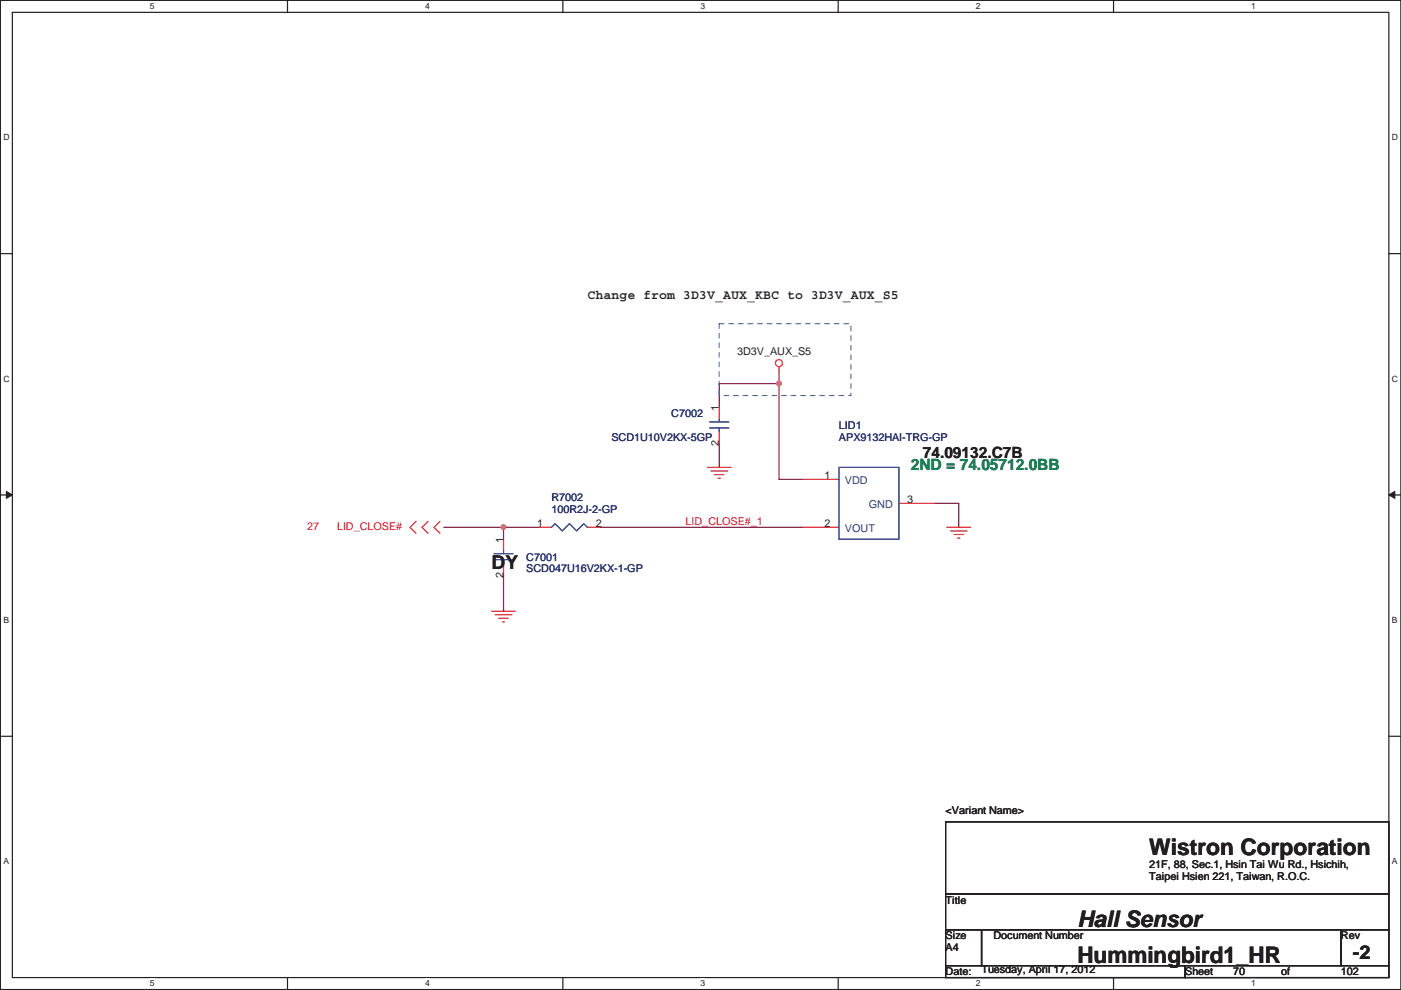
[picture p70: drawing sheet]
<svg xmlns="http://www.w3.org/2000/svg" width="297mm" height="210mm" viewBox="0 0 297 210" stroke-linecap="round" stroke-linejoin="round" font-family="sans-serif">
<defs><g id="words">
<g font-size="4.8" fill="#231f20">
<text x="243.7" y="181.4">Wistron Corporation</text>
<text x="228.4" y="196.6">Hall Sensor</text>
<text x="228.4" y="204.2">Hummingbird1_HR</text>
</g>
<g font-size="4.1" fill="#231f20">
<text x="104.2" y="120.7">DY</text>
<text x="286.8" y="203.5">-2</text>
</g>
<text font-size="3.3" fill="#098040" x="193.1" y="99.7">2ND = 74.05712.0BB</text>
<text font-size="3.3" fill="#231f20" x="195.7" y="97.2">74.09132.C7B</text>
<text font-size="2.8" fill="#231f20" x="124.5" y="63.4">Change from 3D3V_AUX_KBC to 3D3V_AUX_S5</text>
<g font-size="2.3" fill="#231f20">
<text x="156.3" y="75.3">3D3V_AUX_S5</text>
<text x="152.4" y="87.2" transform="rotate(-90 152.4 87.2)">1</text>
<text x="152.4" y="94.6" transform="rotate(-90 152.4 94.6)">2</text>
<text x="174.8" y="101.6">1</text>
<text x="192.4" y="106.7">3</text>
<text x="113.9" y="111.8">1</text>
<text x="126.3" y="111.8">2</text>
<text x="174.8" y="111.8">2</text>
<text x="106.7" y="115.1" transform="rotate(-90 106.7 115.1)">1</text>
<text x="106.7" y="122.5" transform="rotate(-90 106.7 122.5)">2</text>
<text x="200.5" y="172.6">&lt;Variant Name&gt;</text>
<text x="243.7" y="184">21F, 88, Sec.1, Hsin Tai Wu Rd., Hsichih,</text>
<text x="200.5" y="191.6">Title</text>
<text x="243.7" y="186.7">Taipei Hsien 221, Taiwan, R.O.C.</text>
<text x="200.5" y="199.3">Size</text>
<text x="200.5" y="201.8">A4</text>
<text x="210.6" y="199.3">Document Number</text>
<text x="284.3" y="199.3">Rev</text>
<text x="200.5" y="206.9">Date:</text>
<text x="208.1" y="206.4">Tuesday, April 17, 2012</text>
<text x="251.3" y="206.9">Sheet</text>
<text x="261.4" y="206.9">70</text>
<text x="271.6" y="206.9">of</text>
<text x="284.3" y="206.9">102</text>
</g>
<g font-size="2.3" fill="#282973">
<text x="142.3" y="88.5">C7002</text>
<text x="129.6" y="93.6">SCD1U10V2KX-5GP</text>
<text x="177.9" y="91.1">LID1</text>
<text x="177.9" y="93.6">APX9132HAI-TRG-GP</text>
<text x="116.9" y="106.3">R7002</text>
<text x="116.9" y="108.8">100R2J-2-GP</text>
<text x="111.6" y="119">C7001</text>
<text x="111.6" y="121.3">SCD047U16V2KX-1-GP</text>
</g>
<g font-size="2.3" fill="#1d437e">
<text x="179.2" y="102.7">VDD</text>
<text x="184.2" y="107.8">GND</text>
<text x="179.2" y="112.9">VOUT</text>
</g>
<g font-size="2.3" fill="#ed2024">
<text x="65.1" y="112.4">27</text>
<text x="71.5" y="112.4">LID_CLOSE#</text>
<text x="145.4" y="111.3">LID_CLOSE#_1</text>
</g>
<g font-size="1.8" fill="#231f20">
<text x="31.8" y="1.9">5</text>
<text x="90.1" y="1.9">4</text>
<text x="148.5" y="1.9">3</text>
<text x="206.9" y="1.9">2</text>
<text x="265.3" y="1.9">1</text>
<text x=".7" y="29.8">D</text>
<text x="295.1" y="29.8">D</text>
<text x=".7" y="81">C</text>
<text x="295.1" y="81">C</text>
<text x=".7" y="132.2">B</text>
<text x="295.1" y="132.2">B</text>
<text x=".7" y="183.3">A</text>
<text x="295.1" y="183.3">A</text>
<text x="31.8" y="209.2">5</text>
<text x="90.1" y="209.2">4</text>
<text x="148.5" y="209.2">3</text>
<text x="206.9" y="209.2">2</text>
<text x="265.3" y="209.2">1</text>
</g>
</g></defs>
<path d="M.1 .1h296.9v209.8h-296.9zM2.6 2.6h291.9v204.7h-291.9z" fill="none" stroke="#231f20" stroke-width=".25"/>
<g fill="#fff">
<path d="M31.8 .3h1v2h-1z"/>
<path d="M31.8 207.6h1v2h-1z"/>
</g>
<path d="M61 .1v2.5M61 207.3v2.6" fill="none" stroke="#231f20" stroke-width=".25"/>
<g fill="#fff">
<path d="M90.1 .3h1v2h-1z"/>
<path d="M90.1 207.6h1v2h-1z"/>
</g>
<path d="M119.3 .1v2.5M119.3 207.3v2.6" fill="none" stroke="#231f20" stroke-width=".25"/>
<g fill="#fff">
<path d="M148.5 .3h1v2h-1z"/>
<path d="M148.5 207.6h1v2h-1z"/>
</g>
<path d="M177.7 .1v2.5M177.7 207.3v2.6" fill="none" stroke="#231f20" stroke-width=".25"/>
<g fill="#fff">
<path d="M206.9 .3h1v2h-1z"/>
<path d="M206.9 207.6h1v2h-1z"/>
</g>
<path d="M236.1 .1v2.5M236.1 207.3v2.6" fill="none" stroke="#231f20" stroke-width=".25"/>
<g fill="#fff">
<path d="M265.3 .3h.9v2h-.9z"/>
<path d="M265.3 207.6h.9v2h-.9z"/>
<path d="M.7 28.2h1.3v2h-1.3z"/>
<path d="M295.1 28.2h1.3v2h-1.3z"/>
<path d="M.7 79.4h1.3v2h-1.3z"/>
<path d="M295.1 79.4h1.3v2h-1.3z"/>
</g>
<path d="M.1 53.8h2.5M294.5 53.8h2.5" fill="none" stroke="#231f20" stroke-width=".25"/>
<g fill="#fff">
<path d="M.7 130.6h1.2v1.9h-1.2z"/>
<path d="M295.1 130.6h1.2v1.9h-1.2z"/>
</g>
<path d="M.1 105h2.5M294.5 105h2.5" fill="none" stroke="#231f20" stroke-width=".25"/>
<path d="M1.4 104.2l1.2 .8-1.2 .7z" fill="#231f20"/>
<path d="M1.4 104.2l1.2 .8-1.2 .7z" fill="none" stroke="#231f20" stroke-width=".21"/>
<path d="M294.5 105l1.2-.8v1.5z" fill="#231f20"/>
<path d="M294.5 105l1.2-.8v1.5z" fill="none" stroke="#231f20" stroke-width=".21"/>
<g fill="#fff">
<path d="M.7 181.7h1.2v2h-1.2z"/>
<path d="M295.1 181.7h1.2v2h-1.2z"/>
</g>
<path d="M.1 156.2h2.5M294.5 156.2h2.5" fill="none" stroke="#231f20" stroke-width=".25"/>
<path d="M94.1 111.8h20.3M127.1 111.8h43.2" fill="none" stroke="#7f1442" stroke-width=".25"/>
<circle cx="106.7" cy="111.8" r=".49" fill="#b9529f"/>
<circle cx="106.7" cy="111.8" r=".49" fill="none" stroke="#b9529f" stroke-width=".25"/>
<path d="M165.2 78.8v2.6M152.5 94.1v5M165.2 81.4h-12.7v5M165.2 81.4v20.3h5.1M106.8 111.8v2.6M198.2 106.8h5.1v5M106.8 122v7.6" fill="none" stroke="#7f1442" stroke-width=".25"/>
<circle cx="165.2" cy="81.3" r=".49" fill="#b9529f"/>
<circle cx="165.2" cy="81.3" r=".49" fill="none" stroke="#b9529f" stroke-width=".25"/>
<g fill="none" stroke="#ed2024" stroke-width=".25">
<path d="M165.2 77.8v1M149.9 99.1h5.1M150.7 99.9h3.6M152.5 86.4v2.6M152.5 91.5v2.6M88.2 110.6l-1.3 1.2 1.3 1.3M90.8 110.6l-1.3 1.2 1.3 1.3M93.3 110.6l-1.3 1.2 1.3 1.3M106.8 114.4v2.5M106.8 119.5v2.5M114.4 111.8h2.5M124.5 111.8h2.6"/>
<path d="M151.5 100.7h2M152.2 101.4h.5M170.3 111.8h7.6M170.3 101.7h7.6M190.6 106.8h7.6M200.7 111.8h5.1M201.5 112.6h3.6M202.3 113.4h2M203 114.1h.5M104.2 129.6h5.1M105 130.4h3.5M105.7 131.1h2.1"/>
<path d="M106.5 131.9h.5"/>
<circle cx="165.2" cy="77" r=".75"/>
</g>
<path d="M200.5 174.3h94v15.3h-94zM200.5 189.6h94v7.6h-94zM200.5 197.2h7.6v7.6h-7.6zM208.1 197.2h76.2v7.6h-76.2zM284.3 197.2h10.2v7.6h-10.2zM200.5 204.8h50.8v2.5h-50.8zM251.3 204.8h43.2v2.5h-43.2z" fill="none" stroke="#231f20" stroke-width=".25"/>
<path d="M152.5 68.7h27.9v15.2h-27.9z" fill="none" stroke="#3953a4" stroke-width=".21" stroke-dasharray="1 1 1 1 1 1 1 1"/>
<path d="M150.4 90.8h4.1M150.4 89.5h4.1M152.5 89v.5M152.5 90.8v.7M177.9 99.1h12.7v15.3h-12.7zM104.7 118.7h4.1M104.7 117.4h4.1M106.8 116.9v.5M106.8 118.7v.8M116.9 111.8l.8-.7 1.5 1.5 1.5-1.5 1.6 1.5 1.5-1.5 .7 .7" fill="none" stroke="#3953a4" stroke-width=".25"/>
<circle cx="106.7" cy="111.8" r=".49" fill="#b9529f"/>
<circle cx="106.7" cy="111.8" r=".49" fill="none" stroke="#b9529f" stroke-width=".25"/>
<circle cx="165.2" cy="81.3" r=".49" fill="#b9529f"/>
<circle cx="165.2" cy="81.3" r=".49" fill="none" stroke="#b9529f" stroke-width=".25"/>
<use href="#words"/>
</svg>
